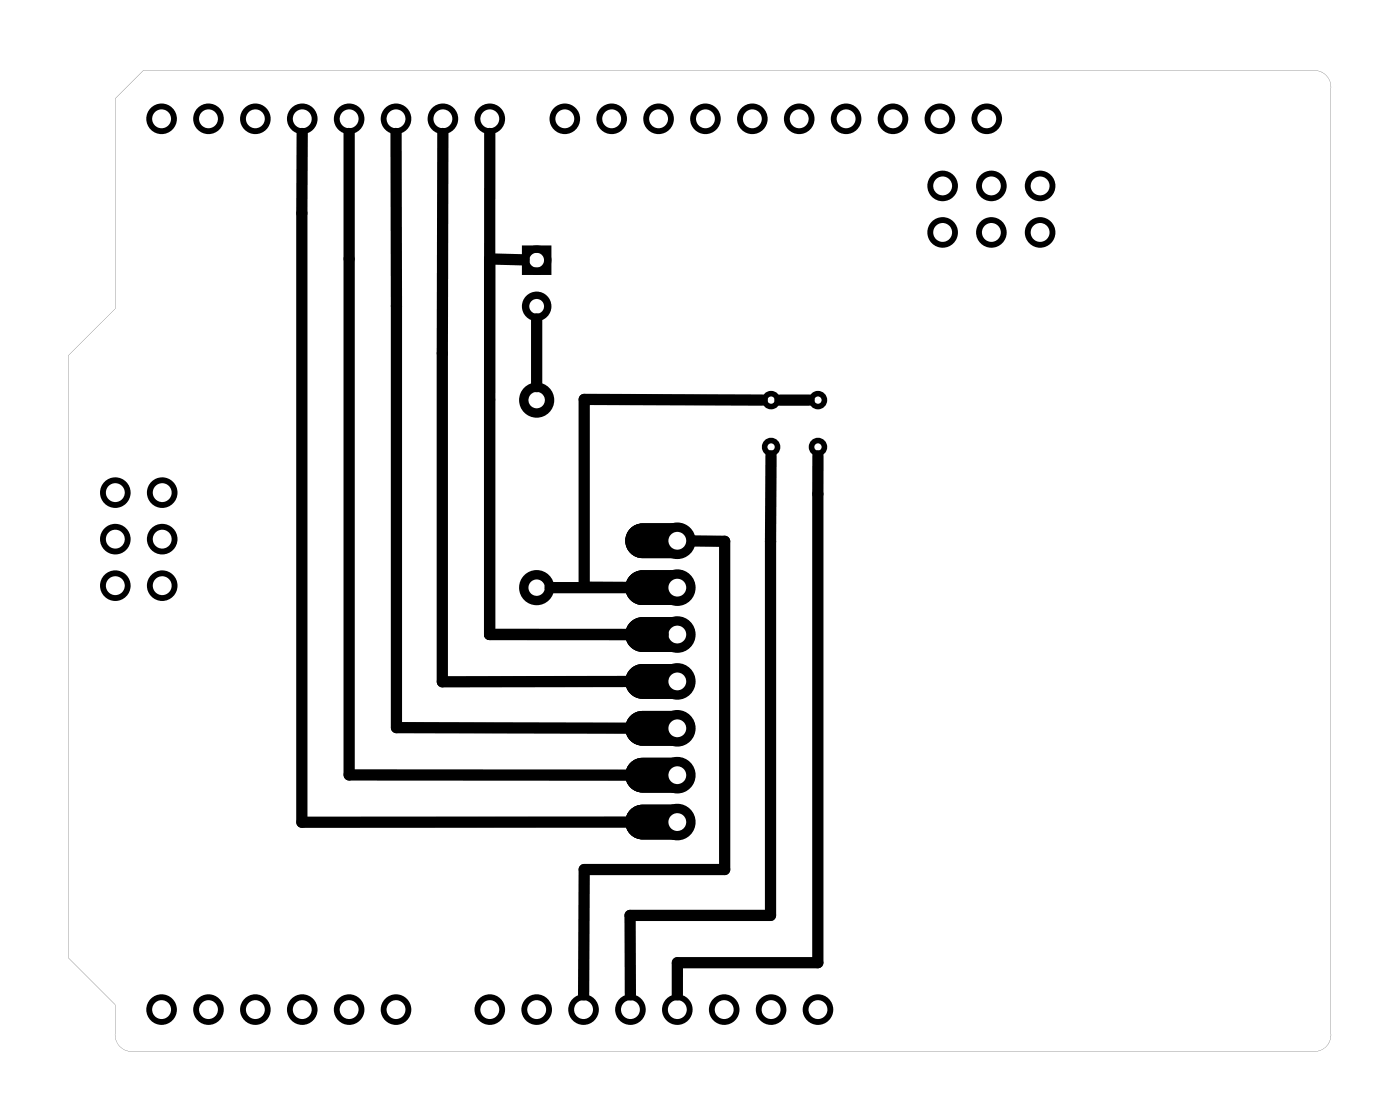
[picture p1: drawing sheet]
<svg xmlns="http://www.w3.org/2000/svg" width="76mm" height="61mm" viewBox="0 0 76 61" stroke-linecap="round" stroke-linejoin="round" font-family="sans-serif">
<g fill="#000">
<path d="M6.2 5.3v11.4l-2.5 2.6v32.6l2.5 2.5v1.6a.89 .89 0 0 0 1 1h63.9a.89 .89 0 0 0 1-1v-51.2a.89 .89 0 0 0-.8-1h-63.5zM6.2 5.3l1.6-1.5h63.3a.89 .89 0 0 1 1 1v51.4a.9 .9 0 0 1-1 .8h-64.1a.9 .9 0 0 1-.8-1v-1.6l-2.5-2.5v-32.6l2.5-2.6z"/>
<path d="M34.2 31.2l.2-.2 .4-.1h1.9a.94 .94 0 0 1 .9 .9 .94 .94 0 0 1-.9 1h-1.9a.94 .94 0 0 1-.9-.6 .94 .94 0 0 1 .3-1zM36.1 31.8a.6 .6 0 0 0 1.2 0 .6 .6 0 0 0-1.2 0z"/>
<path d="M34.2 31.2l.2-.2 .4-.1h1.9a.94 .94 0 0 1 .9 .9 .94 .94 0 0 1-.9 1h-1.9a.94 .94 0 0 1-.9-.6 .94 .94 0 0 1 .3-1zM36.1 31.8a.6 .6 0 0 0 1.2 0 .6 .6 0 0 0-1.2 0z"/>
<path d="M34.2 31.2l.2-.2 .4-.1h1.9a.94 .94 0 0 1 .9 .9 .94 .94 0 0 1-.9 1h-1.9a.94 .94 0 0 1-.9-.6 .94 .94 0 0 1 .3-1zM36.1 31.8a.6 .6 0 0 0 1.2 0 .6 .6 0 0 0-1.2 0z"/>
<path d="M34.2 33.7l.2-.2 .4-.1h1.9a.94 .94 0 0 1 .9 1 .94 .94 0 0 1-.9 .9h-1.9a.94 .94 0 0 1-.9-.6 .94 .94 0 0 1 .3-1zM36.1 34.4a.6 .6 0 0 0 1.2 0 .6 .6 0 0 0-1.2 0z"/>
<path d="M34.2 33.7l.2-.2 .4-.1h1.9a.94 .94 0 0 1 .9 1 .94 .94 0 0 1-.9 .9h-1.9a.94 .94 0 0 1-.9-.6 .94 .94 0 0 1 .3-1zM36.1 34.4a.6 .6 0 0 0 1.2 0 .6 .6 0 0 0-1.2 0z"/>
<path d="M34.2 33.7l.2-.2 .4-.1h1.9a.94 .94 0 0 1 .9 1 .94 .94 0 0 1-.9 .9h-1.9a.94 .94 0 0 1-.9-.6 .94 .94 0 0 1 .3-1zM36.1 34.4a.6 .6 0 0 0 1.2 0 .6 .6 0 0 0-1.2 0z"/>
<path d="M34.2 36.3l.2-.2 .4-.1h1.9a.94 .94 0 0 1 .9 .9 .94 .94 0 0 1-.9 1h-1.9a.94 .94 0 0 1-.9-.6 .94 .94 0 0 1 .3-1zM36.1 36.9a.6 .6 0 0 0 1.2 0 .6 .6 0 0 0-1.2 0z"/>
<path d="M34.2 36.3l.2-.2 .4-.1h1.9a.94 .94 0 0 1 .9 .9 .94 .94 0 0 1-.9 1h-1.9a.94 .94 0 0 1-.9-.6 .94 .94 0 0 1 .3-1zM36.1 36.9a.6 .6 0 0 0 1.2 0 .6 .6 0 0 0-1.2 0z"/>
<path d="M34.2 36.3l.2-.2 .4-.1h1.9a.94 .94 0 0 1 .9 .9 .94 .94 0 0 1-.9 1h-1.9a.94 .94 0 0 1-.9-.6 .94 .94 0 0 1 .3-1zM36.1 36.9a.6 .6 0 0 0 1.2 0 .6 .6 0 0 0-1.2 0z"/>
<path d="M34.2 38.8l.2-.2 .4-.1h1.9a.94 .94 0 0 1 .9 1 .94 .94 0 0 1-.9 .9h-1.9a.94 .94 0 0 1-.9-.6 .94 .94 0 0 1 .3-1zM36.1 39.5a.6 .6 0 0 0 1.2 0 .6 .6 0 0 0-1.2 0z"/>
<path d="M34.2 38.8l.2-.2 .4-.1h1.9a.94 .94 0 0 1 .9 1 .94 .94 0 0 1-.9 .9h-1.9a.94 .94 0 0 1-.9-.6 .94 .94 0 0 1 .3-1zM36.1 39.5a.6 .6 0 0 0 1.2 0 .6 .6 0 0 0-1.2 0z"/>
<path d="M34.2 38.8l.2-.2 .4-.1h1.9a.94 .94 0 0 1 .9 1 .94 .94 0 0 1-.9 .9h-1.9a.94 .94 0 0 1-.9-.6 .94 .94 0 0 1 .3-1zM36.1 39.5a.6 .6 0 0 0 1.2 0 .6 .6 0 0 0-1.2 0z"/>
<path d="M34.2 28.6l.2-.2h.4h1.9a.94 .94 0 0 1 .9 .9 .94 .94 0 0 1-.9 .9h-1.9a.94 .94 0 0 1-.9-.5 .94 .94 0 0 1 .3-1.1zM36.1 29.3a.6 .6 0 0 0 1.2 0 .6 .6 0 0 0-1.2 0z"/>
<path d="M34.2 28.6l.2-.2h.4h1.9a.94 .94 0 0 1 .9 .9 .94 .94 0 0 1-.9 .9h-1.9a.94 .94 0 0 1-.9-.5 .94 .94 0 0 1 .3-1.1zM36.1 29.3a.6 .6 0 0 0 1.2 0 .6 .6 0 0 0-1.2 0z"/>
<path d="M34.2 28.6l.2-.2h.4h1.9a.94 .94 0 0 1 .9 .9 .94 .94 0 0 1-.9 .9h-1.9a.94 .94 0 0 1-.9-.5 .94 .94 0 0 1 .3-1.1zM36.1 29.3a.6 .6 0 0 0 1.2 0 .6 .6 0 0 0-1.2 0z"/>
<path d="M34.2 43.9l.2-.2 .4-.1h1.9a.94 .94 0 0 1 .9 .9 .94 .94 0 0 1-.9 1h-1.9a.94 .94 0 0 1-.9-.6 .94 .94 0 0 1 .3-1zM36.1 44.5a.6 .6 0 0 0 1.2 0 .6 .6 0 0 0-1.2 0z"/>
<path d="M34.2 43.9l.2-.2 .4-.1h1.9a.94 .94 0 0 1 .9 .9 .94 .94 0 0 1-.9 1h-1.9a.94 .94 0 0 1-.9-.6 .94 .94 0 0 1 .3-1zM36.1 44.5a.6 .6 0 0 0 1.2 0 .6 .6 0 0 0-1.2 0z"/>
<path d="M34.2 43.9l.2-.2 .4-.1h1.9a.94 .94 0 0 1 .9 .9 .94 .94 0 0 1-.9 1h-1.9a.94 .94 0 0 1-.9-.6 .94 .94 0 0 1 .3-1zM36.1 44.5a.6 .6 0 0 0 1.2 0 .6 .6 0 0 0-1.2 0z"/>
<path d="M34.2 41.3l.2-.2h.4h1.9a.94 .94 0 0 1 .9 .9 .94 .94 0 0 1-.9 .9h-1.9a.94 .94 0 0 1-.9-.5 .94 .94 0 0 1 .3-1.1zM36.1 42a.6 .6 0 0 0 1.2 0 .6 .6 0 0 0-1.2 0z"/>
<path d="M34.2 41.3l.2-.2h.4h1.9a.94 .94 0 0 1 .9 .9 .94 .94 0 0 1-.9 .9h-1.9a.94 .94 0 0 1-.9-.5 .94 .94 0 0 1 .3-1.1zM36.1 42a.6 .6 0 0 0 1.2 0 .6 .6 0 0 0-1.2 0z"/>
<path d="M34.2 41.3l.2-.2h.4h1.9a.94 .94 0 0 1 .9 .9 .94 .94 0 0 1-.9 .9h-1.9a.94 .94 0 0 1-.9-.5 .94 .94 0 0 1 .3-1.1zM36.1 42a.6 .6 0 0 0 1.2 0 .6 .6 0 0 0-1.2 0z"/>
</g>
<g fill="none" stroke="#000" stroke-width=".51">
<circle cx="29.1" cy="31.8" r=".7"/>
<circle cx="29.1" cy="21.7" r=".7"/>
<circle cx="36.7" cy="36.9" r=".74"/>
<circle cx="36.7" cy="29.3" r=".74"/>
<circle cx="36.7" cy="39.5" r=".74"/>
<circle cx="36.7" cy="34.4" r=".74"/>
<circle cx="36.7" cy="31.8" r=".74"/>
<circle cx="36.7" cy="42" r=".74"/>
<circle cx="36.7" cy="44.5" r=".74"/>
</g>
<g fill="none" stroke="#000" stroke-width=".38">
<circle cx="36.7" cy="31.8" r=".75"/>
<circle cx="36.7" cy="29.3" r=".75"/>
<circle cx="36.7" cy="34.4" r=".75"/>
<circle cx="36.7" cy="36.9" r=".75"/>
<circle cx="36.7" cy="39.5" r=".75"/>
<circle cx="36.7" cy="44.5" r=".75"/>
<circle cx="36.7" cy="42" r=".75"/>
</g>
<g fill="none" stroke="#000" stroke-width=".3">
<circle cx="41.8" cy="24.2" r=".35"/>
<circle cx="41.8" cy="21.7" r=".35"/>
<circle cx="44.3" cy="24.2" r=".35"/>
<circle cx="44.3" cy="21.7" r=".35"/>
</g>
<g fill="none" stroke="#000" stroke-width=".4">
<path d="M28.5 13.5h1.2v1.2h-1.2z"/>
<circle cx="29.1" cy="14.1" r=".6"/>
<circle cx="29.1" cy="16.6" r=".6"/>
</g>
<g fill="none" stroke="#000" stroke-width=".32">
<circle cx="8.8" cy="6.4" r=".67"/>
<circle cx="11.3" cy="6.4" r=".67"/>
<circle cx="13.8" cy="6.4" r=".67"/>
<circle cx="16.4" cy="6.4" r=".67"/>
<circle cx="18.9" cy="6.4" r=".67"/>
<circle cx="21.5" cy="6.4" r=".67"/>
<circle cx="24" cy="6.4" r=".67"/>
<circle cx="26.5" cy="6.4" r=".67"/>
<circle cx="30.6" cy="6.4" r=".67"/>
<circle cx="33.1" cy="6.4" r=".67"/>
<circle cx="35.7" cy="6.4" r=".67"/>
<circle cx="38.2" cy="6.4" r=".67"/>
<circle cx="40.8" cy="6.4" r=".67"/>
<circle cx="43.3" cy="6.4" r=".67"/>
<circle cx="45.8" cy="6.4" r=".67"/>
<circle cx="48.4" cy="6.4" r=".67"/>
<circle cx="50.9" cy="6.4" r=".67"/>
<circle cx="51.1" cy="10.1" r=".67"/>
<circle cx="51.1" cy="12.6" r=".67"/>
<circle cx="53.5" cy="6.4" r=".67"/>
<circle cx="53.7" cy="10.1" r=".67"/>
<circle cx="53.7" cy="12.6" r=".67"/>
<circle cx="56.4" cy="10.1" r=".67"/>
<circle cx="56.4" cy="12.6" r=".67"/>
<circle cx="6.2" cy="29.2" r=".67"/>
<circle cx="6.2" cy="31.7" r=".67"/>
<circle cx="6.2" cy="26.7" r=".67"/>
<circle cx="8.8" cy="29.2" r=".67"/>
<circle cx="8.8" cy="26.7" r=".67"/>
<circle cx="8.8" cy="31.7" r=".67"/>
<circle cx="8.8" cy="54.7" r=".67"/>
<circle cx="11.3" cy="54.7" r=".67"/>
<circle cx="13.8" cy="54.7" r=".67"/>
<circle cx="16.4" cy="54.7" r=".67"/>
<circle cx="18.9" cy="54.7" r=".67"/>
<circle cx="21.5" cy="54.7" r=".67"/>
<circle cx="26.5" cy="54.7" r=".67"/>
<circle cx="29.1" cy="54.7" r=".67"/>
<circle cx="31.6" cy="54.7" r=".67"/>
<circle cx="34.2" cy="54.7" r=".67"/>
<circle cx="36.7" cy="54.7" r=".67"/>
<circle cx="39.2" cy="54.7" r=".67"/>
<circle cx="41.8" cy="54.7" r=".67"/>
<circle cx="44.3" cy="54.7" r=".67"/>
</g>
<path d="M16.4 7.2v37.3h19.5M18.9 7.2v34.8h17M21.5 7.2v32.2l14.4 .1M24 7.2v29.7h11.9M26.5 14l1.9 .1M26.5 7.2v27.2h9.4M29.1 17.3v3.7M37.5 29.3h1.8v17.8h-7.6l-.1 6.8M41.3 21.7l-9.6-.1v10.2h4.2h-6.1M41.8 24.7l-.1 24.9h-7.6l.1 4.3M42.3 21.7h1.5M44.3 24.7v27.5h-7.6v1.7" fill="none" stroke="#000" stroke-width=".61"/>
</svg>
